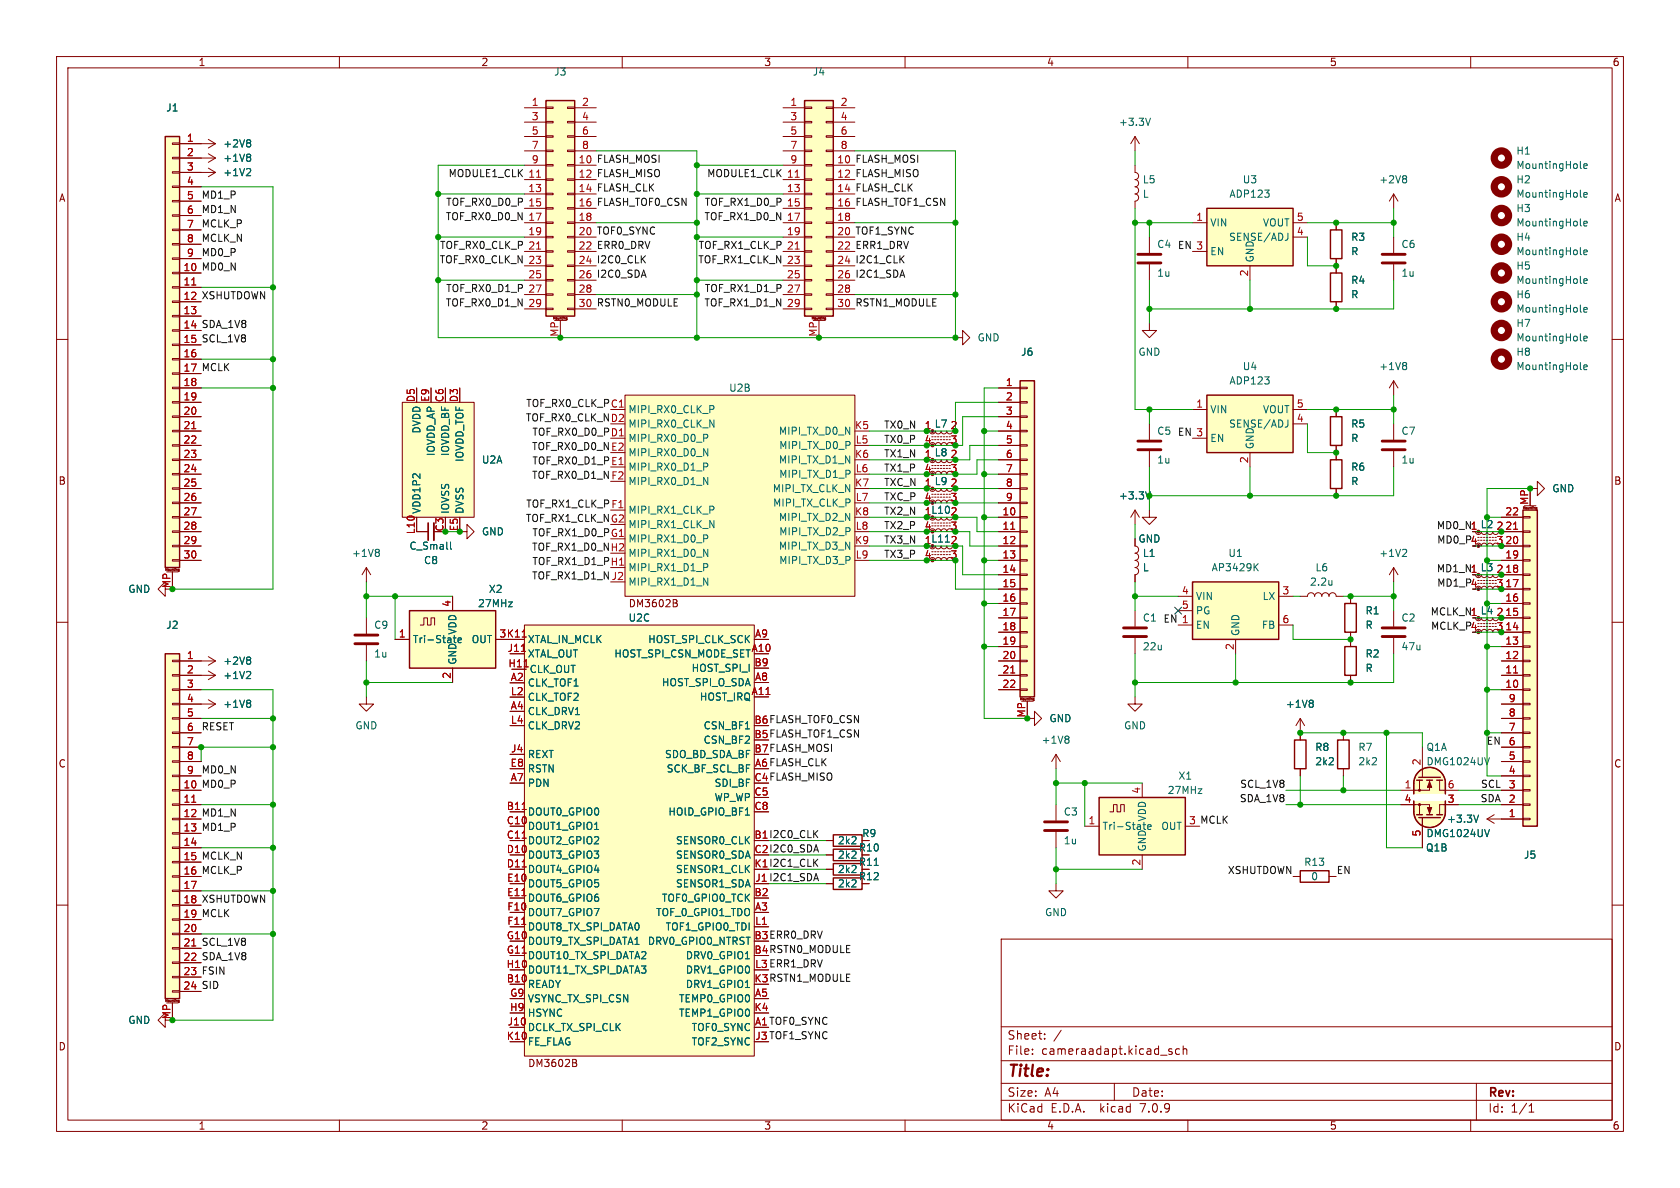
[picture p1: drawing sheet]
<svg xmlns="http://www.w3.org/2000/svg" width="297mm" height="210mm" viewBox="0 0 297 210" stroke-linecap="round" stroke-linejoin="round" font-family="sans-serif">
<defs><g id="words">
<text font-size="2.8" fill="#840000" x="178" y="190.9">Title:</text>
<g font-size="2.1" fill="#840000">
<text x="178" y="184">Sheet:</text>
<text x="178" y="186.7">File:</text>
<text x="184.1" y="186.7">cameraadapt.kicad_sch</text>
<text x="178" y="196.9">KiCad</text>
<text x="178" y="194.1">Size:</text>
<text x="184.7" y="194.1">A4</text>
<text x="185.7" y="196.9">E.D.A.</text>
<text x="194.6" y="196.9">kicad</text>
<text x="200" y="194.1">Date:</text>
<text x="201.8" y="196.9">7.0.9</text>
<text x="263" y="194.3">Rev:</text>
<text x="263" y="196.9">Id:</text>
<text x="267.1" y="196.9">1/1</text>
</g>
<g font-size="1.8" fill="#840000">
<text x="35" y="11.9">1</text>
<text x="85" y="11.9">2</text>
<text x="135" y="11.9">3</text>
<text x="185" y="11.9">4</text>
<text x="235" y="11.9">5</text>
<text x="285" y="11.9">6</text>
<text x="10.3" y="35.9">A</text>
<text x="285.3" y="35.9">A</text>
<text x="10.3" y="85.9">B</text>
<text x="285.3" y="85.9">B</text>
<text x="78.5" y="94.1" transform="rotate(-90 78.5 94.1)">C3</text>
<text x="111" y="107.6">DM3602B</text>
<text x="10.3" y="135.9">C</text>
<text x="285.3" y="135.9">C</text>
<text x="133.3" y="148.3">B1 I2C0_CLK</text>
<text x="152.3" y="148.2">R9</text>
<text x="133.3" y="153.4">K1 I2C1_CLK</text>
<text x="133.4" y="156">J1 I2C1_SDA</text>
<text x="151.7" y="153.3">R11</text>
<text x="151.7" y="155.8">R12</text>
<text x="151.7" y="150.7">R10</text>
<text x="10.3" y="185.9">D</text>
<text x="133.4" y="181.4">A1 TOF0_SYNC</text>
<text x="133.4" y="183.9">J3 TOF1_SYNC</text>
<text x="285.3" y="185.9">D</text>
<text x="93.3" y="188.8">DM3602B</text>
<text x="35" y="199.9">1</text>
<text x="85" y="199.9">2</text>
<text x="135" y="199.9">3</text>
<text x="185" y="199.9">4</text>
<text x="235" y="199.9">5</text>
<text x="285" y="199.9">6</text>
</g>
<g font-size="1.8" fill="#006464">
<text x="97.9" y="13.6">J3</text>
<text x="143.6" y="13.6">J4</text>
<text x="29.3" y="19.9">J1</text>
<text x="197.7" y="22.5">+3.3V</text>
<text x="39.4" y="26.3">+2V8</text>
<text x="39.4" y="28.8">+1V8</text>
<text x="268" y="27.5">H1</text>
<text x="39.4" y="31.3">+1V2</text>
<text x="201.9" y="35.2">L</text>
<text x="201.9" y="32.6">L5</text>
<text x="217.2" y="35.2">ADP123</text>
<text x="219.6" y="32.6">U3</text>
<text x="243.7" y="32.6">+2V8</text>
<text x="268" y="30.1">MountingHole</text>
<text x="268" y="32.6">H2</text>
<text x="268" y="35.2">MountingHole</text>
<text x="213.9" y="40.2">VIN</text>
<text x="223.2" y="40.2">VOUT</text>
<text x="268" y="37.7">H3</text>
<text x="268" y="40.2">MountingHole</text>
<text x="204.5" y="44">C4</text>
<text x="213.9" y="45.3">EN</text>
<text x="217.2" y="42.8">SENSE/ADJ</text>
<text x="221.8" y="46.5" transform="rotate(-90 221.8 46.5)">GND</text>
<text x="238.8" y="42.8">R3</text>
<text x="238.8" y="45.3">R</text>
<text x="247.7" y="44">C6</text>
<text x="268" y="47.9">H5</text>
<text x="268" y="42.8">H4</text>
<text x="268" y="45.3">MountingHole</text>
<text x="204.5" y="49.1">1u</text>
<text x="238.8" y="50.4">R4</text>
<text x="238.8" y="52.9">R</text>
<text x="247.7" y="49.1">1u</text>
<text x="268" y="52.9">H6</text>
<text x="268" y="50.4">MountingHole</text>
<text x="268" y="55.5">MountingHole</text>
<text x="268" y="58">H7</text>
<text x="172.7" y="60.6">GND</text>
<text x="180.4" y="63.1">J6</text>
<text x="201.2" y="63.1">GND</text>
<text x="219.6" y="65.6">U4</text>
<text x="243.7" y="65.6">+1V8</text>
<text x="268" y="63.1">H8</text>
<text x="268" y="65.6">MountingHole</text>
<text x="268" y="60.6">MountingHole</text>
<text x="128.8" y="69.4">U2B</text>
<text x="217.2" y="68.2">ADP123</text>
<text x="74.5" y="76.7" transform="rotate(-90 74.5 76.7)">DVDD</text>
<text x="111" y="73.3">MIPI_RX0_CLK_P</text>
<text x="111" y="75.8">MIPI_RX0_CLK_N</text>
<text x="137.6" y="77.1">MIPI_TX_D0_N</text>
<text x="204.5" y="77.1">C5</text>
<text x="213.9" y="73.3">VIN</text>
<text x="217.2" y="75.8">SENSE/ADJ</text>
<text x="223.2" y="73.3">VOUT</text>
<text x="238.8" y="75.8">R5</text>
<text x="247.7" y="77.1">C7</text>
<text x="77.1" y="80.7" transform="rotate(-90 77.1 80.7)">IOVDD_AP</text>
<text x="79.6" y="80.7" transform="rotate(-90 79.6 80.7)">IOVDD_BF</text>
<text x="82.1" y="81.7" transform="rotate(-90 82.1 81.7)">IOVDD_TOF</text>
<text x="85.1" y="82.1">U2A</text>
<text x="111" y="78.3">MIPI_RX0_D0_P</text>
<text x="111" y="83.4">MIPI_RX0_D1_P</text>
<text x="111" y="80.9">MIPI_RX0_D0_N</text>
<text x="137.6" y="82.1">MIPI_TX_D1_N</text>
<text x="137.7" y="79.6">MIPI_TX_D0_P</text>
<text x="204.5" y="82.1">1u</text>
<text x="213.9" y="78.3">EN</text>
<text x="221.8" y="79.5" transform="rotate(-90 221.8 79.5)">GND</text>
<text x="238.8" y="83.4">R6</text>
<text x="238.8" y="78.3">R</text>
<text x="247.7" y="82.1">1u</text>
<text x="111" y="86">MIPI_RX0_D1_N</text>
<text x="136.5" y="87.2">MIPI_TX_CLK_N</text>
<text x="136.6" y="89.8">MIPI_TX_CLK_P</text>
<text x="137.7" y="84.7">MIPI_TX_D1_P</text>
<text x="197.7" y="88.5">+3.3V</text>
<text x="238.8" y="86">R</text>
<text x="274.3" y="87.2">GND</text>
<text x="74.5" y="90.9" transform="rotate(-90 74.5 90.9)">VDD1P2</text>
<text x="79.6" y="90.9" transform="rotate(-90 79.6 90.9)">IOVSS</text>
<text x="82.1" y="90.9" transform="rotate(-90 82.1 90.9)">DVSS</text>
<text x="85.1" y="94.8">GND</text>
<text x="111" y="91">MIPI_RX1_CLK_P</text>
<text x="111" y="93.6">MIPI_RX1_CLK_N</text>
<text x="137.6" y="92.3">MIPI_TX_D2_N</text>
<text x="137.7" y="94.8">MIPI_TX_D2_P</text>
<text x="62.1" y="98.7">+1V8</text>
<text x="72.3" y="97.4">C_Small</text>
<text x="74.9" y="99.9">C8</text>
<text x="111" y="96.1">MIPI_RX1_D0_P</text>
<text x="111" y="101.2">MIPI_RX1_D1_P</text>
<text x="111" y="98.7">MIPI_RX1_D0_N</text>
<text x="137.6" y="97.4">MIPI_TX_D3_N</text>
<text x="137.7" y="99.9">MIPI_TX_D3_P</text>
<text x="201.2" y="96.1">GND</text>
<text x="201.9" y="101.2">L</text>
<text x="201.9" y="98.7">L1</text>
<text x="214.1" y="101.2">AP3429K</text>
<text x="217.1" y="98.7">U1</text>
<text x="232.5" y="101.2">L6</text>
<text x="243.7" y="98.7">+1V2</text>
<text x="22.6" y="105">GND</text>
<text x="84.4" y="107.5">27MHz</text>
<text x="86.3" y="105">X2</text>
<text x="111" y="103.7">MIPI_RX1_D1_N</text>
<text x="211.3" y="106.3">VIN</text>
<text x="223.1" y="106.3">LX</text>
<text x="231.5" y="103.7">2.2u</text>
<text x="29.3" y="111.4">J2</text>
<text x="66" y="111.4">C9</text>
<text x="72.9" y="113.9">Tri-State</text>
<text x="80.9" y="112.3" transform="rotate(-90 80.9 112.3)">VDD</text>
<text x="83.3" y="113.9">OUT</text>
<text x="93.2" y="113.9">XTAL_IN_MCLK</text>
<text x="111" y="110.1">U2C</text>
<text x="114.5" y="113.9">HOST_SPI_CLK_SCK</text>
<text x="201.9" y="110.1">C1</text>
<text x="211.3" y="111.4">EN</text>
<text x="211.3" y="108.8">PG</text>
<text x="219.3" y="112.5" transform="rotate(-90 219.3 112.5)">GND</text>
<text x="223" y="111.4">FB</text>
<text x="241.3" y="108.8">R1</text>
<text x="241.3" y="111.4">R</text>
<text x="247.7" y="110.1">C2</text>
<text x="39.4" y="117.7">+2V8</text>
<text x="66" y="116.4">1u</text>
<text x="80.9" y="117.6" transform="rotate(-90 80.9 117.6)">GND</text>
<text x="93.2" y="116.4">XTAL_OUT</text>
<text x="93.5" y="119.2">CLK_OUT</text>
<text x="108.5" y="116.4">HOST_SPI_CSN_MODE_SET</text>
<text x="122.2" y="119">HOST_SPI_I</text>
<text x="201.9" y="115.2">22u</text>
<text x="241.3" y="116.4">R2</text>
<text x="241.3" y="119">R</text>
<text x="247.7" y="115.2">47u</text>
<text x="39.4" y="120.2">+1V2</text>
<text x="39.4" y="125.3">+1V8</text>
<text x="93.2" y="121.6">CLK_TOF1</text>
<text x="93.2" y="124.1">CLK_TOF2</text>
<text x="116.9" y="121.5">HOST_SPI_O_SDA</text>
<text x="123.6" y="124.1">HOST_IRQ</text>
<text x="227.2" y="125.3">+1V8</text>
<text x="62.7" y="129.1">GND</text>
<text x="93.2" y="126.6">CLK_DRV1</text>
<text x="93.2" y="129.1">CLK_DRV2</text>
<text x="124.3" y="131.7">CSN_BF2</text>
<text x="124.3" y="129.1">CSN_BF1</text>
<text x="184" y="131.7">+1V8</text>
<text x="185.4" y="127.9">GND</text>
<text x="198.6" y="129.1">GND</text>
<text x="93.2" y="136.8">RSTN</text>
<text x="93.2" y="134.2">REXT</text>
<text x="117.5" y="134.2">SDO_BD_SDA_BF</text>
<text x="117.8" y="136.8">SCK_BF_SCL_BF</text>
<text x="232.4" y="132.9">R8</text>
<text x="232.4" y="135.5">2k2</text>
<text x="240" y="132.9">R7</text>
<text x="240" y="135.5">2k2</text>
<text x="252.1" y="132.9">Q1A</text>
<text x="252.1" y="135.5">DMG1024UV</text>
<text x="93.2" y="139.3">PDN</text>
<text x="126.2" y="139.3">SDI_BF</text>
<text x="126.2" y="141.8">WP_WP</text>
<text x="206.3" y="140.6">27MHz</text>
<text x="208.2" y="138">X1</text>
<text x="93.2" y="144.4">DOUT0_GPIO0</text>
<text x="93.2" y="146.9">DOUT1_GPIO1</text>
<text x="93.2" y="149.5">DOUT2_GPIO2</text>
<text x="118.1" y="144.4">HOlD_GPIO_BF1</text>
<text x="119.4" y="149.5">SENSOR0_CLK</text>
<text x="148" y="149.5">2k2</text>
<text x="188" y="144.4">C3</text>
<text x="188" y="149.5">1u</text>
<text x="194.8" y="146.9">Tri-State</text>
<text x="202.8" y="145.3" transform="rotate(-90 202.8 145.3)">VDD</text>
<text x="205.2" y="146.9">OUT</text>
<text x="252.1" y="148.2">DMG1024UV</text>
<text x="255.7" y="145.6">+3.3V</text>
<text x="93.2" y="152">DOUT3_GPIO3</text>
<text x="93.2" y="154.5">DOUT4_GPIO4</text>
<text x="119.4" y="152">SENSOR0_SDA</text>
<text x="119.4" y="154.5">SENSOR1_CLK</text>
<text x="148" y="154.5">2k2</text>
<text x="148" y="152">2k2</text>
<text x="202.8" y="150.6" transform="rotate(-90 202.8 150.6)">GND</text>
<text x="230.5" y="153.3">R13</text>
<text x="231.7" y="155.8">0</text>
<text x="252" y="150.7">Q1B</text>
<text x="269.3" y="152">J5</text>
<text x="93.2" y="157.1">DOUT5_GPIO5</text>
<text x="93.2" y="159.6">DOUT6_GPIO6</text>
<text x="116.9" y="159.6">TOF0_GPIO0_TCK</text>
<text x="119.4" y="157.1">SENSOR1_SDA</text>
<text x="148" y="157.1">2k2</text>
<text x="93.2" y="162.2">DOUT7_GPIO7</text>
<text x="93.2" y="164.7">DOUT8_TX_SPI_DATA0</text>
<text x="93.2" y="167.2">DOUT9_TX_SPI_DATA1</text>
<text x="114.4" y="167.2">DRV0_GPIO0_NTRST</text>
<text x="115.9" y="162.2">TOF_0_GPIO1_TDO</text>
<text x="117.6" y="164.7">TOF1_GPIO0_TDI</text>
<text x="184.7" y="162.2">GND</text>
<text x="93.2" y="169.8">DOUT10_TX_SPI_DATA2</text>
<text x="93.2" y="172.3">DOUT11_TX_SPI_DATA3</text>
<text x="121.1" y="169.8">DRV0_GPIO1</text>
<text x="121.1" y="172.3">DRV1_GPIO0</text>
<text x="93.2" y="174.9">READY</text>
<text x="93.2" y="177.4">VSYNC_TX_SPI_CSN</text>
<text x="93.2" y="179.9">HSYNC</text>
<text x="119.9" y="177.4">TEMP0_GPIO0</text>
<text x="119.9" y="179.9">TEMP1_GPIO0</text>
<text x="121.1" y="174.9">DRV1_GPIO1</text>
<text x="22.6" y="181.2">GND</text>
<text x="93.2" y="182.5">DCLK_TX_SPI_CLK</text>
<text x="93.2" y="185">FE_FLAG</text>
<text x="122.2" y="182.5">TOF0_SYNC</text>
<text x="122.2" y="185">TOF2_SYNC</text>
</g>
<g font-size="1.8" fill="#a90000">
<text x="93.9" y="18.8">1</text>
<text x="93.9" y="21.3">3</text>
<text x="93.9" y="23.9">5</text>
<text x="102.8" y="18.8">2</text>
<text x="102.8" y="21.3">4</text>
<text x="102.8" y="23.9">6</text>
<text x="139.6" y="18.8">1</text>
<text x="139.6" y="21.3">3</text>
<text x="139.6" y="23.9">5</text>
<text x="148.5" y="18.8">2</text>
<text x="148.5" y="21.3">4</text>
<text x="148.5" y="23.9">6</text>
<text x="32.9" y="25.1">1</text>
<text x="32.9" y="27.7">2</text>
<text x="93.9" y="26.4">7</text>
<text x="93.9" y="29">9</text>
<text x="102.2" y="29">10</text>
<text x="102.8" y="26.4">8</text>
<text x="139.6" y="26.4">7</text>
<text x="139.6" y="29">9</text>
<text x="147.9" y="29">10</text>
<text x="148.5" y="26.4">8</text>
<text x="32.9" y="30.2">3</text>
<text x="32.9" y="32.8">4</text>
<text x="32.9" y="35.3">5</text>
<text x="93.3" y="34">13</text>
<text x="102.2" y="31.5">12</text>
<text x="102.2" y="34">14</text>
<text x="139" y="34">13</text>
<text x="147.9" y="31.5">12</text>
<text x="147.9" y="34">14</text>
<text x="32.9" y="37.8">6</text>
<text x="32.9" y="40.4">7</text>
<text x="93.3" y="41.7">19</text>
<text x="102.2" y="36.6">16</text>
<text x="102.2" y="39.1">18</text>
<text x="102.2" y="41.7">20</text>
<text x="139" y="41.7">19</text>
<text x="147.9" y="36.6">16</text>
<text x="147.9" y="39.1">18</text>
<text x="147.9" y="41.7">20</text>
<text x="211.4" y="39.1">1</text>
<text x="229.2" y="41.7">4</text>
<text x="229.2" y="39.1">5</text>
<text x="32.9" y="42.9">8</text>
<text x="32.9" y="45.5">9</text>
<text x="102.2" y="44.2">22</text>
<text x="102.2" y="46.7">24</text>
<text x="147.9" y="44.2">22</text>
<text x="147.9" y="46.7">24</text>
<text x="32.3" y="48">10</text>
<text x="32.3" y="50.5">11</text>
<text x="32.3" y="53.1">12</text>
<text x="93.3" y="49.3">25</text>
<text x="102.2" y="49.3">26</text>
<text x="102.2" y="51.8">28</text>
<text x="139" y="49.3">25</text>
<text x="147.9" y="49.3">26</text>
<text x="147.9" y="51.8">28</text>
<text x="220.7" y="49" transform="rotate(-90 220.7 49)">2</text>
<text x="32.3" y="55.6">13</text>
<text x="32.3" y="58.2">14</text>
<text x="98.8" y="59.6" transform="rotate(-90 98.8 59.6)">MP</text>
<text x="102.2" y="54.4">30</text>
<text x="144.5" y="59.6" transform="rotate(-90 144.5 59.6)">MP</text>
<text x="147.9" y="54.4">30</text>
<text x="32.3" y="60.7">15</text>
<text x="32.3" y="63.2">16</text>
<text x="32.3" y="65.8">17</text>
<text x="32.3" y="68.3">18</text>
<text x="32.3" y="70.9">19</text>
<text x="73.4" y="71.2" transform="rotate(-90 73.4 71.2)">D5</text>
<text x="75.9" y="71.1" transform="rotate(-90 75.9 71.1)">E9</text>
<text x="78.5" y="71.2" transform="rotate(-90 78.5 71.2)">C6</text>
<text x="81" y="71.2" transform="rotate(-90 81 71.2)">D3</text>
<text x="177.7" y="68.3">1</text>
<text x="177.7" y="70.9">2</text>
<text x="32.3" y="73.4">20</text>
<text x="32.3" y="75.9">21</text>
<text x="151.1" y="75.9">K5</text>
<text x="163.4" y="75.9">1 L7</text>
<text x="167.9" y="75.9">2</text>
<text x="177.7" y="73.4">3</text>
<text x="177.7" y="75.9">4</text>
<text x="211.4" y="72.1">1</text>
<text x="229.2" y="74.7">4</text>
<text x="229.2" y="72.1">5</text>
<text x="32.3" y="78.5">22</text>
<text x="32.3" y="81">23</text>
<text x="32.3" y="83.6">24</text>
<text x="151.1" y="81">K6</text>
<text x="151.2" y="78.5">L5</text>
<text x="151.2" y="83.6">L6</text>
<text x="163.4" y="81">1 L8</text>
<text x="163.4" y="83.6">4</text>
<text x="163.4" y="78.5">4</text>
<text x="167.9" y="81">2</text>
<text x="167.9" y="83.6">3</text>
<text x="167.9" y="78.5">3</text>
<text x="177.7" y="78.5">5</text>
<text x="177.7" y="81">6</text>
<text x="177.7" y="83.6">7</text>
<text x="220.7" y="82" transform="rotate(-90 220.7 82)">2</text>
<text x="32.3" y="86.1">25</text>
<text x="32.3" y="88.6">26</text>
<text x="151.1" y="86.1">K7</text>
<text x="151.2" y="88.6">L7</text>
<text x="163.4" y="86.1">1 L9</text>
<text x="163.4" y="88.6">4</text>
<text x="167.9" y="86.1">2</text>
<text x="167.9" y="88.6">3</text>
<text x="177.7" y="86.1">8</text>
<text x="177.7" y="88.6">9</text>
<text x="270.3" y="89.3" transform="rotate(-90 270.3 89.3)">MP</text>
<text x="32.3" y="91.2">27</text>
<text x="32.3" y="93.7">28</text>
<text x="73.4" y="94.5" transform="rotate(-90 73.4 94.5)">L10</text>
<text x="81" y="94" transform="rotate(-90 81 94)">E5</text>
<text x="151.1" y="91.2">K8</text>
<text x="151.2" y="93.7">L8</text>
<text x="163.4" y="91.2">1L10</text>
<text x="163.4" y="93.7">4</text>
<text x="167.9" y="91.2">2</text>
<text x="167.9" y="93.7">3</text>
<text x="177.1" y="91.2">10</text>
<text x="177.1" y="93.7">11</text>
<text x="259.9" y="93.7">1 L2</text>
<text x="264.5" y="93.7">2</text>
<text x="266" y="93.7">21</text>
<text x="266" y="91.2">22</text>
<text x="32.3" y="96.3">29</text>
<text x="32.3" y="98.8">30</text>
<text x="151.1" y="96.3">K9</text>
<text x="151.2" y="98.8">L9</text>
<text x="163.4" y="96.3">1L11</text>
<text x="163.4" y="98.8">4</text>
<text x="167.9" y="96.3">2</text>
<text x="167.9" y="98.8">3</text>
<text x="177.1" y="96.3">12</text>
<text x="177.1" y="98.8">13</text>
<text x="177.1" y="101.3">14</text>
<text x="259.9" y="101.3">1 L3</text>
<text x="259.9" y="96.3">4</text>
<text x="264.5" y="101.3">2</text>
<text x="264.5" y="96.3">3</text>
<text x="266" y="101.3">18</text>
<text x="266" y="98.8">19</text>
<text x="266" y="96.3">20</text>
<text x="30.2" y="104.1" transform="rotate(-90 30.2 104.1)">MP</text>
<text x="79.8" y="107.4" transform="rotate(-90 79.8 107.4)">4</text>
<text x="177.1" y="103.9">15</text>
<text x="177.1" y="106.4">16</text>
<text x="208.8" y="105.2">4</text>
<text x="208.8" y="107.7">5</text>
<text x="226.6" y="105.2">3</text>
<text x="259.9" y="103.9">4</text>
<text x="264.5" y="103.9">3</text>
<text x="266" y="106.4">16</text>
<text x="266" y="103.9">17</text>
<text x="70.4" y="112.8">1</text>
<text x="88.2" y="112.8">3 K11</text>
<text x="133.4" y="112.8">A9</text>
<text x="177.1" y="109">17</text>
<text x="177.1" y="111.5">18</text>
<text x="226.6" y="110.2">6</text>
<text x="259.9" y="109">1 L4</text>
<text x="259.9" y="111.5">4</text>
<text x="264.5" y="109">2</text>
<text x="264.5" y="111.5">3</text>
<text x="266" y="111.5">14</text>
<text x="266" y="109">15</text>
<text x="32.9" y="116.6">1</text>
<text x="32.9" y="119.1">2</text>
<text x="89.6" y="115.3">J11</text>
<text x="89.8" y="118">H11</text>
<text x="132.8" y="115.3">A10</text>
<text x="133.3" y="117.9">B9</text>
<text x="177.1" y="114">19</text>
<text x="177.1" y="116.6">20</text>
<text x="177.1" y="119.1">21</text>
<text x="218.2" y="115" transform="rotate(-90 218.2 115)">2</text>
<text x="266" y="119.1">11</text>
<text x="266" y="116.6">12</text>
<text x="266" y="114">13</text>
<text x="32.9" y="121.7">3</text>
<text x="32.9" y="124.2">4</text>
<text x="79.8" y="120.1" transform="rotate(-90 79.8 120.1)">2</text>
<text x="90.2" y="120.5">A2</text>
<text x="90.2" y="125.5">A4</text>
<text x="90.2" y="123">L2</text>
<text x="132.8" y="122.9">A11</text>
<text x="133.4" y="120.4">A8</text>
<text x="177.1" y="121.7">22</text>
<text x="266" y="121.7">10</text>
<text x="266.6" y="124.2">9</text>
<text x="32.9" y="126.7">5</text>
<text x="32.9" y="129.3">6</text>
<text x="32.9" y="131.8">7</text>
<text x="90.2" y="128">L4</text>
<text x="133.3" y="130.6">B5</text>
<text x="133.3" y="128">B6</text>
<text x="181.4" y="126.9" transform="rotate(-90 181.4 126.9)">MP</text>
<text x="266.6" y="131.8">6</text>
<text x="266.6" y="129.3">7</text>
<text x="266.6" y="126.7">8</text>
<text x="32.9" y="134.4">8</text>
<text x="32.9" y="136.9">9</text>
<text x="90.2" y="135.6">E8</text>
<text x="90.2" y="133.1">J4</text>
<text x="133.3" y="133.1">B7</text>
<text x="133.4" y="135.6">A6</text>
<text x="251.2" y="135.4" transform="rotate(-90 251.2 135.4)">2</text>
<text x="266.6" y="136.9">4</text>
<text x="266.6" y="134.4">5</text>
<text x="32.3" y="139.4">10</text>
<text x="32.3" y="142">11</text>
<text x="89.5" y="143.3">B11</text>
<text x="90.2" y="138.2">A7</text>
<text x="133.3" y="140.7">C5</text>
<text x="133.3" y="143.3">C8</text>
<text x="133.3" y="138.2">C4</text>
<text x="201.7" y="140.4" transform="rotate(-90 201.7 140.4)">4</text>
<text x="248.2" y="139.4">1</text>
<text x="248.2" y="142">4</text>
<text x="255.8" y="139.4">6</text>
<text x="255.8" y="142">3</text>
<text x="266.6" y="142">2</text>
<text x="266.6" y="139.4">3</text>
<text x="32.3" y="144.5">12</text>
<text x="32.3" y="147.1">13</text>
<text x="32.3" y="149.6">14</text>
<text x="89.5" y="145.8">C10</text>
<text x="89.5" y="148.3">C11</text>
<text x="133.3" y="148.3">B1</text>
<text x="192.3" y="145.8">1</text>
<text x="251.2" y="148" transform="rotate(-90 251.2 148)">5</text>
<text x="266.6" y="144.5">1</text>
<text x="32.3" y="152.1">15</text>
<text x="32.3" y="154.7">16</text>
<text x="89.5" y="150.9">D10</text>
<text x="89.5" y="153.4">D11</text>
<text x="89.6" y="156">E10</text>
<text x="133.3" y="150.9">C2</text>
<text x="133.3" y="153.4">K1</text>
<text x="133.4" y="156">J1</text>
<text x="201.7" y="153.1" transform="rotate(-90 201.7 153.1)">2</text>
<text x="32.3" y="157.2">17</text>
<text x="32.3" y="159.8">18</text>
<text x="89.6" y="158.5">E11</text>
<text x="89.6" y="161">F10</text>
<text x="133.3" y="158.5">B2</text>
<text x="133.4" y="161">A3</text>
<text x="32.3" y="162.3">19</text>
<text x="32.3" y="164.8">20</text>
<text x="32.3" y="167.4">21</text>
<text x="89.5" y="166.1">G10</text>
<text x="89.6" y="163.6">F11</text>
<text x="133.3" y="166.1">B3</text>
<text x="133.4" y="163.6">L1</text>
<text x="32.3" y="169.9">22</text>
<text x="32.3" y="172.5">23</text>
<text x="89.5" y="171.2">H10</text>
<text x="89.5" y="173.7">B10</text>
<text x="89.5" y="168.7">G11</text>
<text x="133.3" y="168.7">B4</text>
<text x="133.3" y="173.7">K3</text>
<text x="133.4" y="171.2">L3</text>
<text x="32.3" y="175">24</text>
<text x="90.1" y="178.8">H9</text>
<text x="90.1" y="176.3">G9</text>
<text x="133.3" y="178.8">K4</text>
<text x="133.4" y="176.3">A5</text>
<text x="30.2" y="180.3" transform="rotate(-90 30.2 180.3)">MP</text>
<text x="89.5" y="183.9">K10</text>
<text x="89.6" y="181.4">J10</text>
<text x="133.4" y="181.4">A1</text>
<text x="133.4" y="183.9">J3</text>
</g>
<g font-size="1.8" fill="#0f0f0f">
<text x="105.4" y="28.9">FLASH_MOSI</text>
<text x="151.1" y="28.9">FLASH_MOSI</text>
<text x="35.6" y="35.2">MD1_P</text>
<text x="79.2" y="31.4">MODULE1_CLK 11</text>
<text x="105.4" y="31.4">FLASH_MISO</text>
<text x="105.4" y="33.9">FLASH_CLK</text>
<text x="124.9" y="31.4">MODULE1_CLK 11</text>
<text x="151.1" y="33.9">FLASH_CLK</text>
<text x="151.1" y="31.4">FLASH_MISO</text>
<text x="35.6" y="40.3">MCLK_P</text>
<text x="35.6" y="37.8">MD1_N</text>
<text x="78.7" y="39">TOF_RX0_D0_N 17</text>
<text x="78.8" y="36.5">TOF_RX0_D0_P 15</text>
<text x="105.4" y="36.5">FLASH_TOF0_CSN</text>
<text x="105.4" y="41.6">TOF0_SYNC</text>
<text x="124.4" y="39">TOF_RX1_D0_N 17</text>
<text x="124.5" y="36.5">TOF_RX1_D0_P 15</text>
<text x="151.1" y="41.6">TOF1_SYNC</text>
<text x="151.1" y="36.5">FLASH_TOF1_CSN</text>
<text x="35.6" y="45.4">MD0_P</text>
<text x="35.6" y="42.8">MCLK_N</text>
<text x="35.6" y="47.9">MD0_N</text>
<text x="77.6" y="46.6">TOF_RX0_CLK_N 23</text>
<text x="77.7" y="44.1">TOF_RX0_CLK_P 21</text>
<text x="105.4" y="46.6">I2C0_CLK</text>
<text x="105.4" y="44.1">ERR0_DRV</text>
<text x="123.3" y="46.6">TOF_RX1_CLK_N 23</text>
<text x="123.4" y="44.1">TOF_RX1_CLK_P 21</text>
<text x="151.1" y="44.1">ERR1_DRV</text>
<text x="151.1" y="46.6">I2C1_CLK</text>
<text x="208.1" y="44.1">EN 3</text>
<text x="35.6" y="53">XSHUTDOWN</text>
<text x="78.8" y="51.7">TOF_RX0_D1_P 27</text>
<text x="105.4" y="49.2">I2C0_SDA</text>
<text x="124.5" y="51.7">TOF_RX1_D1_P 27</text>
<text x="151.1" y="49.2">I2C1_SDA</text>
<text x="35.6" y="58.1">SDA_1V8</text>
<text x="78.7" y="54.3">TOF_RX0_D1_N 29</text>
<text x="105.4" y="54.3">RSTN0_MODULE</text>
<text x="124.4" y="54.3">TOF_RX1_D1_N 29</text>
<text x="151.1" y="54.3">RSTN1_MODULE</text>
<text x="35.6" y="60.6">SCL_1V8</text>
<text x="35.6" y="65.7">MCLK</text>
<text x="92.9" y="74.6">TOF_RX0_CLK_N D2</text>
<text x="92.9" y="72">TOF_RX0_CLK_P C1</text>
<text x="94" y="77.1">TOF_RX0_D0_P D1</text>
<text x="156.2" y="75.9">TX0_N</text>
<text x="208.1" y="77.1">EN 3</text>
<text x="94" y="79.7">TOF_RX0_D0_N E2</text>
<text x="94" y="82.2">TOF_RX0_D1_P E1</text>
<text x="156.2" y="78.4">TX0_P</text>
<text x="156.2" y="83.5">TX1_P</text>
<text x="156.2" y="80.9">TX1_N</text>
<text x="92.9" y="89.8">TOF_RX1_CLK_P F1</text>
<text x="94" y="84.7">TOF_RX0_D1_N F2</text>
<text x="156.2" y="86">TXC_N</text>
<text x="156.2" y="88.6">TXC_P</text>
<text x="92.9" y="92.4">TOF_RX1_CLK_N G2</text>
<text x="94" y="94.9">TOF_RX1_D0_P G1</text>
<text x="156.2" y="93.6">TX2_P</text>
<text x="156.2" y="91.1">TX2_N</text>
<text x="253.9" y="93.6">MD0_N1 L2</text>
<text x="94" y="97.4">TOF_RX1_D0_N H2</text>
<text x="94" y="100">TOF_RX1_D1_P H1</text>
<text x="156.2" y="98.7">TX3_P</text>
<text x="156.2" y="96.2">TX3_N</text>
<text x="253.9" y="101.3">MD1_N1 L3</text>
<text x="254" y="96.2">MD0_P4</text>
<text x="94" y="102.5">TOF_RX1_D1_N J2</text>
<text x="254" y="103.8">MD1_P4</text>
<text x="205.6" y="110.1">EN 1</text>
<text x="252.8" y="108.9">MCLK_N1 L4</text>
<text x="252.9" y="111.4">MCLK_P4</text>
<text x="35.6" y="129.2">RESET</text>
<text x="133.3" y="130.6">B5 FLASH_TOF1_CSN</text>
<text x="133.3" y="128">B6 FLASH_TOF0_CSN</text>
<text x="262.7" y="131.7">EN</text>
<text x="35.6" y="136.8">MD0_N</text>
<text x="133.3" y="133.1">B7 FLASH_MOSI</text>
<text x="133.4" y="135.6">A6 FLASH_CLK</text>
<text x="35.6" y="139.4">MD0_P</text>
<text x="133.3" y="138.2">C4 FLASH_MISO</text>
<text x="219.1" y="141.9">SDA_1V8</text>
<text x="219.1" y="139.4">SCL_1V8</text>
<text x="261.7" y="141.9">SDA</text>
<text x="261.7" y="139.4">SCL</text>
<text x="35.6" y="144.4">MD1_N</text>
<text x="35.6" y="147">MD1_P</text>
<text x="210.1" y="145.8">3 MCLK</text>
<text x="35.6" y="152.1">MCLK_N</text>
<text x="35.6" y="154.6">MCLK_P</text>
<text x="133.3" y="150.9">C2 I2C0_SDA</text>
<text x="217" y="154.6">XSHUTDOWN</text>
<text x="236.2" y="154.6">EN</text>
<text x="35.6" y="159.7">XSHUTDOWN</text>
<text x="35.6" y="167.3">SCL_1V8</text>
<text x="35.6" y="162.2">MCLK</text>
<text x="133.3" y="166.1">B3 ERR0_DRV</text>
<text x="35.6" y="169.8">SDA_1V8</text>
<text x="35.6" y="172.4">FSIN</text>
<text x="133.3" y="168.7">B4 RSTN0_MODULE</text>
<text x="133.3" y="173.7">K3 RSTN1_MODULE</text>
<text x="133.4" y="171.2">L3 ERR1_DRV</text>
<text x="35.6" y="174.9">SID</text>
</g>
<g font-size=".5" fill="#840000">
<text x="97.6" y="56.7">Mounting</text>
<text x="143.3" y="56.7">Mounting</text>
<text x="269" y="90.2">Mounting</text>
<text x="29" y="101.1">Mounting</text>
<text x="180.1" y="124">Mounting</text>
<text x="29" y="177.3">Mounting</text>
</g>
</g></defs>
<g fill="none" stroke="#840000" stroke-width=".18">
<path d="M10 10h277v190h-277zM12 12h273v186h-273zM60 10v2M110 10v2M138.4 19.1h3.8M142.2 18.9h1.3v.3h-1.3zM146 18.9h1.3v.3h-1.3zM147.3 19.1h3.8M160 10v2M210 10v2M260 10v2M30.5 38h1.2v.2h-1.2z"/>
<path d="M30.5 35.4h1.2v.3h-1.2zM30.5 32.9h1.2v.2h-1.2zM30.5 30.4h1.2v.2h-1.2zM30.5 27.8h1.2v.3h-1.2zM30.5 25.3h1.2v.2h-1.2zM31.7 25.4h6.4M31.7 27.9h6.4M31.7 30.5h6.4M31.7 33h3.9M31.7 35.6h3.9M31.7 38.1h3.9M36.8 29.7l1.3 .8"/>
<path d="M36.8 24.6l1.3 .8M36.8 27.2l1.3 .7M38.1 30.5l-1.3 .7M38.1 25.4l-1.3 .8M38.1 27.9l-1.3 .8M138.4 29.2h3.8M138.4 31.8h3.8M138.4 34.3h3.8M138.4 36.8h3.8M138.4 39.4h3.8M138.4 21.6h3.8M138.4 24.1h3.8"/>
<path d="M138.4 26.7h3.8M142.2 39.2h1.3v.3h-1.3zM142.2 36.7h1.3v.3h-1.3zM142.2 34.2h1.3v.2h-1.3zM142.2 31.6h1.3v.3h-1.3zM142.2 29.1h1.3v.2h-1.3zM142.2 26.5h1.3v.3h-1.3zM142.2 24h1.3v.3h-1.3zM142.2 21.5h1.3v.2h-1.3zM146 39.2h1.3v.3h-1.3zM146 36.7h1.3v.3h-1.3zM146 34.2h1.3v.2h-1.3z"/>
<path d="M146 31.6h1.3v.3h-1.3zM146 29.1h1.3v.2h-1.3zM146 26.5h1.3v.3h-1.3zM146 24h1.3v.3h-1.3zM146 21.5h1.3v.2h-1.3zM147.3 29.2h3.8M147.3 31.8h3.8M147.3 34.3h3.8M147.3 36.8h3.8M147.3 39.4h3.8M147.3 21.6h3.8M147.3 24.1h3.8"/>
<path d="M147.3 26.7h3.8M200.7 29.2v1.3a.64 .64 0 0 1 .6 .6 .64 .64 0 0 1-.6 .7 .64 .64 0 0 1 .6 .6 .64 .64 0 0 1-.6 .6 .64 .64 0 0 1 .6 .7 .64 .64 0 0 1-.6 .6 .64 .64 0 0 1 .6 .6 .64 .64 0 0 1-.6 .7v1.2M200.7 24.1l-.8 1.3M200.7 24.1v2.6M200.7 24.1l.7 1.3M10 60h2M30.5 58.3h1.2v.2h-1.2zM30.5 55.8h1.2v.2h-1.2zM30.5 53.2h1.2v.3h-1.2zM30.5 50.7h1.2v.2h-1.2zM30.5 48.1h1.2v.3h-1.2zM30.5 45.6h1.2v.2h-1.2z"/>
<path d="M30.5 43.1h1.2v.2h-1.2zM30.5 40.5h1.2v.3h-1.2zM31.7 48.3h3.9M31.7 50.8h3.9M31.7 53.3h3.9M31.7 55.9h3.9M31.7 58.4h3.9M31.7 40.6h3.9M31.7 43.2h3.9M31.7 45.7h3.9M138.4 41.9h3.8M138.4 44.5h3.8"/>
<path d="M138.4 47h3.8M138.4 49.5h3.8M138.4 52.1h3.8M138.4 54.6h3.8M142.2 54.5h1.3v.2h-1.3zM142.2 51.9h1.3v.3h-1.3zM142.2 49.4h1.3v.3h-1.3zM142.2 46.9h1.3v.2h-1.3zM142.2 44.3h1.3v.3h-1.3zM142.2 41.8h1.3v.2h-1.3zM143.6 56.4v-.4l.1 .3 .1-.3v.4M143.8 56.6h2"/>
<path d="M144.8 56.6v3.1M145.1 56v.4M145.3 56.1h.1M145.8 56.4v-.2h.2v.3M145.8 56.5h.1M145.8 56.4h.1M145.8 56.4h.2M146 56.5h-.1M146 54.5h1.3v.2h-1.3zM146 51.9h1.3v.3h-1.3zM146 49.4h1.3v.3h-1.3zM146 46.9h1.3v.2h-1.3z"/>
<path d="M146 44.3h1.3v.3h-1.3zM146 41.8h1.3v.2h-1.3zM147.3 41.9h3.8M147.3 44.5h3.8M147.3 47h3.8M147.3 49.5h3.8M147.3 52.1h3.8M147.3 54.6h3.8M203.2 57.2v1.2h1.3l-1.3 1.3-1.3-1.3h1.3M203.2 41.9v2.8M203.2 46.7v2.8M285 60h2"/>
<path d="M30.5 78.6h1.2v.3h-1.2zM30.5 76.1h1.2v.2h-1.2zM30.5 73.5h1.2v.3h-1.2zM30.5 71h1.2v.2h-1.2zM30.5 68.5h1.2v.2h-1.2zM30.5 65.9h1.2v.3h-1.2zM30.5 63.4h1.2v.2h-1.2zM30.5 60.8h1.2v.3h-1.2zM31.7 61h3.9M31.7 63.5h3.9M31.7 66h3.9M31.7 68.6h3.9"/>
<path d="M31.7 71.1h3.9M31.7 73.7h3.9M31.7 76.2h3.9M31.7 78.7h3.9M164.3 76.2l.2 .3 .3 .2 .4-.1 .2-.4 .1 .3 .3 .2 .4-.1 .2-.4 .2 .4 .4 .1 .3-.2 .1-.3 .2 .4 .4 .1 .3-.2 .1-.3M164.3 78.7l.2-.3 .4-.2 .3 .2 .2 .3 .1-.3 .3-.2 .4 .2 .2 .3 .2-.4h.4l.3 .1 .1 .3 .1-.3 .5-.2 .3 .2 .1 .3M164.7 77.2h.3M164.7 77.7h.3M165.2 77.2h.3M165.2 77.7h.3M165.7 77.2h.3M165.7 77.7h.3"/>
<path d="M166.2 77.2h.3M166.2 77.7h.3M166.8 77.2h.2M166.8 77.7h.2M167.3 77.2h.2M167.3 77.7h.2M203.2 74.9v2.8M203.2 79.8v2.8M30.5 98.9h1.2v.3h-1.2zM30.5 96.4h1.2v.2h-1.2zM30.5 93.9h1.2v.2h-1.2zM30.5 91.3h1.2v.3h-1.2z"/>
<path d="M30.5 88.8h1.2v.2h-1.2zM30.5 86.2h1.2v.3h-1.2zM30.5 83.7h1.2v.2h-1.2zM30.5 81.2h1.2v.2h-1.2zM31.7 81.3h3.9M31.7 83.8h3.9M31.7 86.4h3.9M31.7 88.9h3.9M31.7 91.4h3.9M31.7 94h3.9M31.7 96.5h3.9M31.7 99.1h3.9"/>
<path d="M81.3 94h1.2v-1.3l1.3 1.3-1.3 1.3v-1.3M164.3 81.3l.2 .3 .3 .2 .4-.2 .2-.3 .1 .3 .3 .2 .4-.1 .2-.4 .2 .4 .4 .1 .3-.2 .1-.3 .2 .4 .4 .1 .3-.2 .1-.3M164.3 83.8l.2-.3 .4-.2 .3 .2 .2 .3 .1-.3 .3-.2 .4 .1 .2 .4 .2-.4 .4-.1 .3 .2 .1 .3 .1-.3 .5-.2 .3 .2 .1 .3M164.3 91.4l.2 .4 .3 .1 .4-.1 .2-.4 .1 .3 .3 .2 .4-.1 .2-.4 .2 .4 .4 .1 .3-.2 .1-.3 .2 .4 .4 .1 .3-.1 .1-.4M164.3 94l.2-.4 .4-.1 .3 .1 .2 .4 .1-.3 .3-.2 .4 .1 .2 .4 .2-.4 .4-.1 .3 .2 .1 .3 .1-.4 .5-.1 .3 .1 .1 .4M164.3 86.4l.2 .3 .3 .2 .4-.2 .2-.3 .1 .3 .3 .2 .4-.1 .2-.4 .2 .4h.4l.3-.1 .1-.3 .2 .3 .4 .2 .3-.2 .1-.3M164.3 88.9l.2-.4 .4-.1 .3 .2 .2 .3 .1-.3 .3-.2 .4 .1 .2 .4 .2-.4 .4-.1 .3 .2 .1 .3 .1-.4 .5-.1 .3 .2 .1 .3M164.7 82.3h.3M164.7 82.8h.3M164.7 92.5h.3M164.7 93h.3M164.7 87.4h.3"/>
<path d="M164.7 87.9h.3M165.2 82.3h.3M165.2 82.8h.3M165.2 92.5h.3M165.2 93h.3M165.2 87.4h.3M165.2 87.9h.3M165.7 82.3h.3M165.7 82.8h.3M165.7 92.5h.3M165.7 93h.3M165.7 87.4h.3"/>
<path d="M165.7 87.9h.3M166.2 82.3h.3M166.2 82.8h.3M166.2 92.5h.3M166.2 93h.3M166.2 87.4h.3M166.2 87.9h.3M166.8 82.3h.2M166.8 82.8h.2M166.8 92.5h.2M166.8 93h.2M166.8 87.4h.2"/>
<path d="M166.8 87.9h.2M167.3 82.3h.2M167.3 82.8h.2M167.3 92.5h.2M167.3 93h.2M167.3 87.4h.2M167.3 87.9h.2M200.7 90.2v2.5M200.7 90.2l-.8 1.2M200.7 90.2l.7 1.2M203.2 90.2v1.2h1.3l-1.3 1.3-1.3-1.3h1.3M10 110h2"/>
<path d="M29.3 100.9v-.4l.1 .3 .1-.3v.4M29.5 101.1h2M30.5 119.3h1.2v.2h-1.2zM30.5 116.7h1.2v.3h-1.2zM30.5 101.1v3M30.8 100.5v.3M31 100.5h.1M31.5 100.8v-.1l.2-.1v.4M31.5 101h.1M31.5 100.8v.1M31.5 100.9h.2M31.7 101h-.1"/>
<path d="M31.7 116.8h6.4M31.7 119.4h6.4M36.8 116.1l1.3 .7M36.8 118.6l1.3 .8M38.1 116.8l-1.3 .8M38.1 119.4l-1.3 .7M69.8 113h2.6M74.3 110.5h.6v-1.3h.7v1.3h.6v-1.3h.6v1.3M80 105.4v2.6M80 118.1v2.6M87.6 113h2.6M260.9 109.2l.1 .4 .4 .1 .3-.1 .2-.4 .1 .4 .3 .1 .4-.1 .2-.4 .2 .4 .5 .1 .2-.2 .1-.3 .2 .4 .4 .1 .3-.2 .1-.3"/>
<path d="M260.9 111.8l.1-.4 .4-.1 .3 .1 .2 .4 .1-.4 .3-.1 .4 .1 .2 .4 .2-.5h.4l.3 .2 .1 .3 .2-.4 .4-.1 .3 .1 .1 .4M260.9 101.6l.1 .3 .4 .2 .3-.1 .2-.4 .1 .3 .3 .2 .4-.1 .2-.4 .2 .4 .5 .1 .2-.2 .1-.3 .2 .4 .4 .1 .3-.2 .1-.3M260.9 104.1l.1-.3 .4-.2 .3 .2 .2 .3 .1-.3 .3-.2 .4 .2 .2 .3 .2-.4h.4l.3 .1 .1 .3 .2-.4 .4-.1 .3 .2 .1 .3M261.2 110.2h.3M261.2 110.7h.3M261.2 102.6h.3M261.2 103.1h.3M261.7 110.2h.3M261.7 110.7h.3M261.7 102.6h.3M261.7 103.1h.3M262.3 110.2h.2"/>
<path d="M262.3 110.7h.2M262.3 102.6h.2M262.3 103.1h.2M262.8 110.2h.2M262.8 110.7h.2M262.8 102.6h.2M262.8 103.1h.2M263.3 110.2h.2M263.3 110.7h.2M263.3 102.6h.2M263.3 103.1h.2M263.8 110.2h.2"/>
<path d="M263.8 110.7h.2M263.8 102.6h.2M263.8 103.1h.2M285 110h2M30.5 139.6h1.2v.2h-1.2zM30.5 137h1.2v.3h-1.2zM30.5 134.5h1.2v.2h-1.2zM30.5 132h1.2v.2h-1.2zM30.5 129.4h1.2v.3h-1.2zM30.5 126.9h1.2v.2h-1.2zM30.5 124.3h1.2v.3h-1.2zM30.5 121.8h1.2v.2h-1.2z"/>
<path d="M31.7 124.5h6.4M31.7 139.7h3.9M31.7 121.9h3.9M31.7 127h3.9M31.7 129.5h3.9M31.7 132.1h3.9M31.7 134.6h3.9M31.7 137.2h3.9M36.8 123.7l1.3 .8M38.1 124.5l-1.3 .7M64.8 123.2v1.3h1.2l-1.2 1.2-1.3-1.2h1.3M237.5 129.5v1.3"/>
<path d="M237.5 135.9v1.3M10 160h2M30.5 159.9h1.2v.2h-1.2zM30.5 157.4h1.2v.2h-1.2zM30.5 154.8h1.2v.3h-1.2zM30.5 152.3h1.2v.2h-1.2zM30.5 149.7h1.2v.3h-1.2zM30.5 147.2h1.2v.2h-1.2zM30.5 144.7h1.2v.2h-1.2zM30.5 142.1h1.2v.3h-1.2zM31.7 142.2h3.9M31.7 144.8h3.9"/>
<path d="M31.7 147.3h3.9M31.7 149.9h3.9M31.7 152.4h3.9M31.7 154.9h3.9M31.7 157.5h3.9M146 153.7h1.3M228.6 154.9h1.3M234.9 154.9h1.3M285 160h2M29.3 177.1v-.4l.1 .3 .1-.3v.4M29.5 177.3h2M30.5 175.1h1.2v.3h-1.2z"/>
<path d="M30.5 172.6h1.2v.2h-1.2zM30.5 170.1h1.2v.2h-1.2zM30.5 167.5h1.2v.3h-1.2zM30.5 165h1.2v.2h-1.2zM30.5 162.4h1.2v.3h-1.2zM30.5 177.3v3h-1.3v1.3l-1.3-1.3 1.3-1.2v1.2M30.8 176.7v.3M31 176.7h.1M31.5 177v-.1l.2-.1v.4M31.5 177.2h.1M31.5 177v.1M31.5 177.1h.2"/>
<path d="M31.7 177.2h-.1M31.7 160h3.9M31.7 162.6h3.9M31.7 165.1h3.9M31.7 167.6h3.9M31.7 170.2h3.9M31.7 172.7h3.9M31.7 175.3h3.9M177 166h108v32h-108zM60 198v2M110 198v2M160 198v2"/>
<path d="M177 194.5h108M177 191.5h108M177 187.5h108M177 181.5h108M182.5 186.3v.1M182.5 185.5v.1M184.7 183.6v.1M184.7 182.8v.1M187.6 182.1l-1.3 2M197 191.5v3M206.7 185.8l.5 .2v.2l-.2 .2-.4-.1M206.7 185.5h.5"/>
<path d="M208.5 185.5l-.4-.1-.3 .3v.4l.2 .2h.5M209.2 185.5l.2-.1 .3 .1 .1 .9M209.2 184.9v1.5M210 198v2M260 198v2M261 191.5v6.5M270.3 196.6h.9M270.3 195.5l.4-.4v1.5"/>
</g>
<path d="M142.2 17.8h5.1v38.1h-5.1zM29.2 24.1h2.5v76.2h-2.5zM29.2 115.6h2.5v60.9h-2.5zM72.4 108h15.2v10.1h-15.2zM236.5 130.8h2v5.1h-2zM147.3 152.7h5.1v2h-5.1zM229.9 153.9h5v2.1h-5z" fill="none" stroke="#840000" stroke-width=".25"/>
<g fill="none" stroke="#006464" stroke-width=".18">
<path d="M44.1 24.7l.2 .3-.2 .3 .2 .2v.2l-.2 .3M44.1 27.2l.2 .3-.2 .3 .2 .2v.3l-.2 .2M44.1 29.8l.2 .2v.3l-.8 .8h.8M203.4 20.9l-.4 1.3M279.4 39.8l.2 .1M279.4 29.6l.2 .2M280 39.5l.6-.1-.1-.2-.3-.1-.2 .2 .1 .6h.4M280 29.4l.6-.2-.1-.2-.3-.1-.2 .2 .1 .6h.4M279.4 55l.2 .2M280 54.8l.6-.2-.1-.2-.3-.1-.2 .2 .1 .6h.4M279.4 65.2l.2 .1M280 64.9l.6-.1-.1-.2-.3-.1-.2 .2 .1 .6h.4"/>
<path d="M203.4 86.9l-.4 1.3M44.1 116.1l.2 .3-.2 .3 .2 .2v.3l-.2 .2M44.1 118.7l.2 .2v.3l-.8 .8h.8M80.3 112.3v1.1M81 112.8v.6M81.4 112.8l.2 .3-.6 .1M81.5 113.5l-.1 .1M44.1 123.8l.2 .2-.2 .3 .2 .3v.2l-.2 .2M154.5 153h.8"/>
</g>
<g fill="none" stroke="#840000" stroke-width="1.3">
<circle cx="265.4" cy="38.1" r="1.27"/>
<circle cx="265.4" cy="27.9" r="1.27"/>
<circle cx="265.4" cy="53.3" r="1.27"/>
<circle cx="265.4" cy="63.5" r="1.27"/>
</g>
<g fill="#840000" stroke="#840000" stroke-width=".18">
<circle cx="261.4" cy="111.8" r=".25"/>
<circle cx="261.4" cy="104.1" r=".25"/>
<circle cx="164.8" cy="83.8" r=".25"/>
<circle cx="164.8" cy="78.7" r=".25"/>
<circle cx="164.8" cy="94" r=".25"/>
<circle cx="164.8" cy="88.9" r=".25"/>
</g>
<g fill="#ffffc2" stroke="#ffffc2" stroke-width=".18">
<path d="M72.4 108h15.2v10.1h-15.2z"/>
<path d="M29.2 115.6h2.5v60.9h-2.5z"/>
<path d="M29.2 24.1h2.5v76.2h-2.5z"/>
<path d="M142.2 17.8h5.1v38.1h-5.1z"/>
</g>
<path d="M140.6 31.3h.7M33.9 50.4h.7M140.6 44h.7M33.9 75.8h.7M33.9 141.8h.7M33.9 167.2h.7" fill="none" stroke="#a90000" stroke-width=".18"/>
<path d="M201.2 46.5h4M201.2 45h4M201.2 79.5h4M201.2 78h4" fill="none" stroke="#840000" stroke-width=".51"/>
<path d="M251.1 136.1a2.88 2.88 0 0 1 4.4 1.8v2.4h-5.6v-2.1l.4-1.2z" fill="#ffffc2"/>
<path d="M96.5 17.8h5.1v38.1h-5.1zM250.4 137.9h1.1M250.8 137.4h3.8M252.2 137.9h1M254 137.9h1M249.9 140.3v-1.9a2.79 2.79 0 0 1 2.8-2.8 2.79 2.79 0 0 1 2.8 2.8v1.9" fill="none" stroke="#840000" stroke-width=".25"/>
<g fill="none" stroke="#840000" stroke-width=".18">
<path d="M92.7 19.1h3.8M96.5 18.9h1.3v.3h-1.3zM100.3 18.9h1.3v.3h-1.3zM101.6 19.1h3.8M92.7 29.2h3.8M92.7 31.8h3.8M92.7 34.3h3.8M92.7 36.8h3.8M92.7 39.4h3.8M92.7 21.6h3.8M92.7 24.1h3.8M92.7 26.7h3.8"/>
<path d="M96.5 39.2h1.3v.3h-1.3zM96.5 36.7h1.3v.3h-1.3zM96.5 34.2h1.3v.2h-1.3zM96.5 31.6h1.3v.3h-1.3zM96.5 29.1h1.3v.2h-1.3zM96.5 26.5h1.3v.3h-1.3zM96.5 24h1.3v.3h-1.3zM96.5 21.5h1.3v.2h-1.3zM100.3 39.2h1.3v.3h-1.3zM100.3 36.7h1.3v.3h-1.3zM100.3 34.2h1.3v.2h-1.3zM100.3 31.6h1.3v.3h-1.3z"/>
<path d="M100.3 29.1h1.3v.2h-1.3zM100.3 26.5h1.3v.3h-1.3zM100.3 24h1.3v.3h-1.3zM100.3 21.5h1.3v.2h-1.3zM101.6 29.2h3.8M101.6 31.8h3.8M101.6 34.3h3.8M101.6 36.8h3.8M101.6 39.4h3.8M101.6 21.6h3.8M101.6 24.1h3.8M101.6 26.7h3.8"/>
<path d="M92.7 41.9h3.8M92.7 44.5h3.8M92.7 47h3.8M92.7 49.5h3.8M92.7 52.1h3.8M92.7 54.6h3.8M96.5 54.5h1.3v.2h-1.3zM96.5 51.9h1.3v.3h-1.3zM96.5 49.4h1.3v.3h-1.3zM96.5 46.9h1.3v.2h-1.3zM96.5 44.3h1.3v.3h-1.3zM96.5 41.8h1.3v.2h-1.3z"/>
<path d="M97.9 56.4v-.4l.1 .3 .1-.3v.4M98 56.6h2.1M99.1 56.6v3.1M99.3 56v.4M99.6 56.1h.1M100.1 56.4v-.2h.1v.3h-.1M100.1 56.4h.1M100.3 54.5h1.3v.2h-1.3zM100.3 51.9h1.3v.3h-1.3zM100.3 49.4h1.3v.3h-1.3zM100.3 46.9h1.3v.2h-1.3zM100.3 44.3h1.3v.3h-1.3z"/>
<path d="M100.3 41.8h1.3v.2h-1.3zM101.6 41.9h3.8M101.6 44.5h3.8M101.6 47h3.8M101.6 49.5h3.8M101.6 52.1h3.8M101.6 54.6h3.8M251 137.9v1.8M251.5 132.1v5.2M252.7 137.9v1.8h-5.1M254.5 137.9v1.8h3.3M249.9 140.3v-2.1a2.83 2.83 0 0 1 2.7-2.6 2.83 2.83 0 0 1 2.9 2.3v2.4"/>
</g>
<g fill="#840000" stroke="#840000" stroke-width=".18">
<path d="M252.7 138.2l.4 1h-.8z"/>
<circle cx="251" cy="139.7" r=".18"/>
</g>
<path d="M279.4 49.9l.2 .2M280 49.7l.6-.1-.1-.3h-.3l-.2 .1 .1 .6h.4M263.3 133.9l-.4 1.3" fill="none" stroke="#006464" stroke-width=".18"/>
<path d="M96.5 17.8h5.1v38.1h-5.1z" fill="#ffffc2" stroke="#ffffc2" stroke-width=".18"/>
<path d="M94.9 31.3h.7M94.9 44h.7" fill="none" stroke="#a90000" stroke-width=".18"/>
<circle cx="265.4" cy="48.3" r="1.27" fill="none" stroke="#840000" stroke-width="1.3"/>
<path d="M249.9 141.6h5.6v2.4a2.83 2.83 0 0 1-2.9 2.3 2.83 2.83 0 0 1-2.7-2.5z" fill="#ffffc2"/>
<g fill="none" stroke="#840000" stroke-width=".25">
<path d="M213.4 36.8h15.2v10.2h-15.2zM235.2 48.3h2v5h-2zM235.2 40.6h2v5.1h-2zM180.3 67.3h2.6v55.9h-2.6zM213.4 69.9h15.2v10.1h-15.2zM235.2 73.7h2v5h-2zM235.2 81.3h2v5.1h-2zM269.2 90.2h2.6v55.9h-2.6zM210.8 102.9h15.3v10.1h-15.3zM237.7 106.7h2.1v5.1h-2.1zM237.7 114.3h2.1v5.1h-2.1zM228.9 130.8h2v5.1h-2z"/>
<path d="M147.3 155.2h5.1v2h-5.1zM147.3 147.6h5.1v2h-5.1zM147.3 150.1h5.1v2h-5.1zM194.3 141h15.2v10.1h-15.2zM249.9 141.6v1.9a2.79 2.79 0 0 0 2.8 2.8 2.79 2.79 0 0 0 2.8-2.8v-1.9M250.4 144h1.1M250.8 144.5h3.8M252.2 144h1M254 144h1"/>
</g>
<g fill="none" stroke="#840000" stroke-width=".18">
<path d="M31.7 25.4h3.9M31.7 27.9h3.9M31.7 30.5h3.9M31.7 33h3.9M31.7 35.6h3.9M31.7 38.1h3.9M210.8 39.4h2.6M228.6 39.4h2.5M236.2 39.4v1.2M246.4 34.3v2.5M246.4 34.3l-.8 1.3M246.4 34.3l.7 1.3"/>
<path d="M31.7 48.3h3.9M31.7 50.8h3.9M31.7 53.3h3.9M31.7 55.9h3.9M31.7 58.4h3.9M31.7 40.6h3.9M31.7 43.2h3.9M31.7 45.7h3.9M168.9 59.7h1.3v-1.3l1.2 1.3-1.2 1.3v-1.3M210.8 44.5h2.6M221 47v2.5M228.6 41.9h2.5"/>
<path d="M236.2 45.7v2.6M236.2 53.3v1.3M246.4 41.9v2.8M246.4 46.7v2.8M31.7 68.6h3.9M31.7 71.1h3.9M31.7 73.7h3.9M31.7 76.2h3.9M31.7 78.7h3.9M31.7 61h3.9M31.7 63.5h3.9M31.7 66h3.9"/>
<path d="M71.1 71.1h12.7v20.3h-12.7zM107.9 72.4h2.6M107.9 77.5h2.6M110.5 69.9h40.6v35.5h-40.6zM176.5 68.6h3.8M176.5 71.1h3.8M176.5 73.7h3.8M176.5 76.2h3.8M176.5 78.7h3.8M180.3 78.6h1.3v.3h-1.3zM180.3 76.1h1.3v.2h-1.3zM180.3 73.5h1.3v.3h-1.3z"/>
<path d="M180.3 71h1.3v.2h-1.3zM180.3 68.5h1.3v.2h-1.3zM210.8 72.4h2.6M210.8 77.5h2.6M228.6 72.4h2.5M228.6 74.9h2.5M236.2 72.4v1.3M236.2 78.7v2.6M246.4 67.3l-.8 1.3M246.4 67.3v2.6M246.4 74.9v2.8M246.4 79.8v2.8"/>
<path d="M246.4 67.3l.7 1.3M31.7 91.4h3.9M31.7 94h3.9M31.7 96.5h3.9M31.7 99.1h3.9M31.7 81.3h3.9M31.7 83.8h3.9M31.7 86.4h3.9M31.7 88.9h3.9M73.7 94h2M107.9 82.6h2.6M107.9 90.2h2.6"/>
<path d="M164.3 96.5l.2 .4 .3 .1 .4-.1 .2-.4 .1 .3 .3 .2 .4-.1 .2-.4 .2 .4 .4 .1 .3-.2 .1-.3 .2 .4 .4 .1 .3-.2 .1-.3M164.3 99.1l.2-.4 .4-.1 .3 .1 .2 .4 .1-.4 .3-.1 .4 .1 .2 .4 .2-.5h.4l.3 .2 .1 .3 .1-.4 .5-.1 .3 .1 .1 .4M164.7 97.5h.3M164.7 98h.3M165.2 97.5h.3M165.2 98h.3M165.7 97.5h.3M165.7 98h.3M166.2 97.5h.3M166.2 98h.3M166.8 97.5h.2M166.8 98h.2"/>
<path d="M167.3 97.5h.2M167.3 98h.2M176.5 91.4h3.8M176.5 94h3.8M176.5 96.5h3.8M176.5 99.1h3.8M176.5 81.3h3.8M176.5 83.8h3.8M176.5 86.4h3.8M176.5 88.9h3.8M180.3 98.9h1.3v.3h-1.3zM180.3 96.4h1.3v.2h-1.3z"/>
<path d="M180.3 93.9h1.3v.2h-1.3zM180.3 91.3h1.3v.3h-1.3zM180.3 88.8h1.3v.2h-1.3zM180.3 86.2h1.3v.3h-1.3zM180.3 83.7h1.3v.2h-1.3zM180.3 81.2h1.3v.2h-1.3zM200.7 96.5a.64 .64 0 0 1 .6 .7 .64 .64 0 0 1-.6 .6 .64 .64 0 0 1 .6 .6 .64 .64 0 0 1-.6 .7 .64 .64 0 0 1 .6 .6 .64 .64 0 0 1-.6 .6 .64 .64 0 0 1 .6 .7 .64 .64 0 0 1-.6 .6v1.3M221 80v2.6M236.2 86.4v1.2M260.9 94l.1 .3 .4 .2 .3-.2 .2-.3 .1 .3 .3 .2 .4-.1 .2-.4 .2 .4 .5 .1 .2-.2 .1-.3 .2 .4 .4 .1 .3-.2 .1-.3M260.9 96.5l.1-.3 .4-.2 .3 .2 .2 .3 .1-.3 .3-.2 .4 .1 .2 .4 .2-.4 .4-.1 .3 .2 .1 .3 .2-.4 .4-.1 .3 .2 .1 .3M261.2 95h.3"/>
<path d="M261.2 95.5h.3M261.7 95h.3M261.7 95.5h.3M262.3 95h.2M262.3 95.5h.2M262.8 95h.2M262.8 95.5h.2M263.3 95h.2M263.3 95.5h.2M263.8 95h.2M263.8 95.5h.2M265.4 91.4h3.8"/>
<path d="M265.4 94h3.8M265.4 96.5h3.8M265.4 99.1h3.8M269.2 91.3h1.3v.3h-1.3zM269.2 93.9h1.3v.2h-1.3zM269.2 96.4h1.3v.2h-1.3zM269.2 98.9h1.3v.3h-1.3zM269.3 90v-.4l.1 .2 .2-.2v.4M269.5 89.4h2M270.8 89.6v.3M271 89.6h.1M271.5 89.9h.1"/>
<path d="M271.5 89.7v.2M271.6 89.9l.1 .1M271.6 89.7h-.1M271.7 89.7h-.1M271.7 89.7h.1M271.7 90l-.2 .1M271.7 89.7v.3M271.7 90h.1M271.7 89.9v.1M271.8 86.4v1.2l1.2-1.2-1.2-1.3v1.3h-1.3v3M30.5 101.1v3h-1.3v1.3l-1.3-1.3 1.3-1.2v1.2M31.7 116.8h3.9"/>
<path d="M31.7 119.4h3.9M64.8 100.3l-.8 1.3M64.8 100.3v2.6M64.8 109.2v2.8M64.8 114v2.8M64.8 100.3l.7 1.3M69.8 113h2.6M80 105.4v2.6M80 118.1v2.6M87.6 113h2.6M92.7 110.5h40.6v76.2h-40.6zM107.9 100.3h2.6"/>
<path d="M107.9 102.9h2.6M119.4 106l.3 .2-.3 .4 .3 .1v.3l-.2 .3h-.5M176.5 101.6h3.8M176.5 104.1h3.8M176.5 106.7h3.8M176.5 109.2h3.8M176.5 111.8h3.8M176.5 114.3h3.8M176.5 116.8h3.8M176.5 119.4h3.8M180.3 119.3h1.3v.2h-1.3zM180.3 116.7h1.3v.3h-1.3z"/>
<path d="M180.3 114.2h1.3v.2h-1.3zM180.3 111.6h1.3v.3h-1.3zM180.3 109.1h1.3v.2h-1.3zM180.3 106.6h1.3v.2h-1.3zM180.3 104h1.3v.3h-1.3zM180.3 101.5h1.3v.2h-1.3zM200.7 108v2.7M200.7 112.8v2.8M208.3 110.5h2.5M208.3 105.4h2.5M208.3 108h2.5M218.4 113v2.6"/>
<path d="M226.1 110.5h2.5M226.1 105.4h2.5M229.9 105.4h1.2a.64 .64 0 0 1 .7-.6 .64 .64 0 0 1 .6 .6 .64 .64 0 0 1 .6-.6 .64 .64 0 0 1 .7 .6 .64 .64 0 0 1 .6-.6 .64 .64 0 0 1 .6 .6 .64 .64 0 0 1 .7-.6 .64 .64 0 0 1 .6 .6h1.3M238.8 105.4v1.3M238.8 111.8v2.5M238.8 119.4v1.3M246.4 100.3v2.6M246.4 108v2.7M246.4 112.8v2.8M246.4 100.3l-.8 1.3M246.4 100.3l.7 1.3M265.4 101.6h3.8"/>
<path d="M265.4 104.1h3.8M265.4 106.7h3.8M265.4 109.2h3.8M265.4 111.8h3.8M265.4 114.3h3.8M265.4 116.8h3.8M265.4 119.4h3.8M269.2 101.5h1.3v.2h-1.3zM269.2 104h1.3v.3h-1.3zM269.2 106.6h1.3v.2h-1.3zM269.2 109.1h1.3v.2h-1.3zM269.2 111.6h1.3v.3h-1.3z"/>
<path d="M269.2 114.2h1.3v.2h-1.3zM269.2 116.7h1.3v.3h-1.3zM269.2 119.3h1.3v.2h-1.3zM31.7 121.9h3.9M31.7 139.7h3.9M31.7 137.2h3.9M31.7 134.6h3.9M31.7 132.1h3.9M31.7 129.5h3.9M31.7 127h3.9M31.7 124.5h3.9M90.2 133.4h2.5"/>
<path d="M176.5 121.9h3.8M180.3 121.8h1.3v.2h-1.3zM180.4 123.7v-.3l.1 .2 .2-.2v.3M180.6 124h2M181.6 124v3h1.3v-1.3l1.2 1.3-1.2 1.3v-1.3M181.9 123.4v.3M182.1 123.4h.1M182.8 123.7h-.2l.1-.2h.1v.3h-.2M186.7 133.4l-.8 1.2M186.7 133.4v2.5M186.7 133.4l.8 1.2M200.7 123.2v1.3h1.2l-1.2 1.2-1.3-1.2h1.3"/>
<path d="M201.9 138.4v2.6M229.9 127l-.8 1.3M229.9 127v3.8M229.9 135.9v1.3M229.9 127l.7 1.3M265.4 121.9h3.8M265.4 139.7h3.8M265.4 137.2h3.8M265.4 134.6h3.8M265.4 132.1h3.8M265.4 129.5h3.8M265.4 127h3.8"/>
<path d="M265.4 124.5h3.8M269.2 121.8h1.3v.2h-1.3zM269.2 124.3h1.3v.3h-1.3zM269.2 126.9h1.3v.2h-1.3zM269.2 129.4h1.3v.3h-1.3zM269.2 132h1.3v.2h-1.3zM269.2 134.5h1.3v.2h-1.3zM269.2 137h1.3v.3h-1.3zM269.2 139.6h1.3v.2h-1.3zM31.7 142.2h3.9M31.7 144.8h3.9M31.7 147.3h3.9"/>
<path d="M31.7 149.9h3.9M31.7 152.4h3.9M31.7 154.9h3.9M31.7 157.5h3.9M146 156.2h1.3M146 148.6h1.3M146 151.1h1.3M146 153.7h1.3M186.7 156.2v1.3h1.3l-1.3 1.3-1.3-1.3h1.3M186.7 142.2v2.8M186.7 147.1v2.8M191.8 146.1h2.5"/>
<path d="M196.2 143.5h.6v-1.3h.7v1.3h.6v-1.3h.7v1.3M201.9 151.1v2.6M209.5 146.1h2.6M247.6 142.2h5.1v1.8M249.9 141.6v2.2a2.83 2.83 0 0 0 2.7 2.5 2.83 2.83 0 0 0 2.9-2.3v-2.4M251 142.2v1.8M251.5 144.7v5.2M257.8 142.2h-3.3v1.8M262.9 144.8l1.3 .7M262.9 144.8h6.3M264.2 144l-1.3 .8M265.4 142.2h3.8"/>
<path d="M269.2 142.1h1.3v.3h-1.3zM269.2 144.7h1.3v.2h-1.3zM30.5 177.3v3M31.7 160h3.9M31.7 162.6h3.9M31.7 165.1h3.9M31.7 167.6h3.9M31.7 170.2h3.9M31.7 172.7h3.9M31.7 175.3h3.9M133.3 163.8h2.6M101.7 187.3l.2 .2-.2 .4 .2 .1 .1 .3-.3 .2h-.5"/>
</g>
<g fill="#840000" stroke="#840000" stroke-width=".18">
<path d="M252.3 142.7h.8l-.4 1.1z"/>
<circle cx="251" cy="142.2" r=".18"/>
<circle cx="164.8" cy="99.1" r=".25"/>
<circle cx="261.4" cy="96.5" r=".25"/>
</g>
<g fill="none" stroke="#006464" stroke-width=".18">
<path d="M44.1 29.8l.2 .2v.3l-.8 .8h.8M44.1 24.7l.2 .3-.2 .3 .2 .2v.2l-.2 .3M44.1 27.2l.2 .3-.2 .3 .2 .2v.3l-.2 .2M248.4 31.1l.3 .2-.3 .3 .3 .2v.3l-.3 .2M279.4 34.7l.2 .2M280 34.4l.6-.1-.1-.2-.3-.1-.2 .2 .1 .6h.4M227.7 41.2v.9l-.4 .4M279.4 44.8l.2 .2M280 44.6l.6-.1-.1-.3h-.3l-.2 .2 .1 .6h.4M280 59.8l.6-.1-.1-.2-.3-.1-.2 .2 .1 .6h.4M124.4 79.3l.7 1.3v-1.3M124.9 76.8l.2 .2v.3l-.2 .1"/>
<path d="M126.2 71.8v.4M227.7 74.2v.9l-.4 .4M248.4 64.1l.3 .2-.3 .3 .3 .3v.2l-.3 .2M279.4 60.1l.2 .2M66.8 97.1l.3 .2-.3 .3 .3 .3v.2l-.3 .3M79.6 95.8v1.1l.2 .2M124.4 84.4l.7 1.3v-1.3M124.4 97.1l.7 1.3v-1.3M124.9 81.9l.2 .2v.3l-.2 .1M124.9 94.6l.2 .2v.3l-.2 .1M124.9 99.6l.2 .3v.3l-.2 .1M126.2 89.6v.4"/>
<path d="M167.1 95.8h.8M203.4 86.9l-.4 1.3M222.4 99.6l-.7 .8M248.4 97.1l.3 .2-.1 .3-.7 .8h.8M44.1 116.1l.2 .3-.2 .3 .2 .2v.3l-.2 .2M44.1 118.7l.2 .2v.3l-.8 .8h.8M80.3 112.3v1.1M81 112.8v.6M81.4 112.8l.2 .3-.6 .1M81.5 113.5l-.1 .1M124.4 102.2l.7 1.2v-1.2M221.9 100.2l.5 .7"/>
<path d="M235.5 102.6v.8M235.5 103.3l-.1 .1M44.1 123.8l.2 .2-.2 .3 .2 .3v.2l-.2 .2M188.7 130.1l.3 .3-.3 .3 .3 .2v.2l-.3 .3M231.9 123.8l.3 .2-.3 .3 .3 .3v.2l-.3 .2M131.8 144.1h.7M154.5 153h.8M202.2 145.4v1M203 145.8l-.1 .6M203.3 145.8l.2 .3-.6 .1M203.4 146.6h-.1M261.4 144.1l-.4 1.3"/>
<path d="M263.3 146.6l-.4 1.3"/>
</g>
<g fill="#ffffc2" stroke="#ffffc2" stroke-width=".18">
<path d="M210.8 102.9h15.3v10.1h-15.3z"/>
<path d="M194.3 141h15.2v10.1h-15.2z"/>
<path d="M213.4 36.8h15.2v10.2h-15.2z"/>
<path d="M213.4 69.9h15.2v10.1h-15.2z"/>
<path d="M180.3 67.3h2.6v55.9h-2.6z"/>
<path d="M269.2 90.2h2.6v55.9h-2.6z"/>
<path d="M110.5 69.9h40.6v35.5h-40.6z"/>
<path d="M92.7 110.5h40.6v76.2h-40.6z"/>
<path d="M71.1 71.1h12.7v20.3h-12.7z"/>
</g>
<path d="M244.3 46.5h4.1M244.3 45h4.1M244.3 79.5h4.1M244.3 78h4.1M62.7 113.8h4.1M62.7 112.3h4.1M198.6 112.5h4.1M198.6 111h4.1M244.3 112.5h4.1M244.3 111h4.1M184.7 146.8h4M184.7 145.3h4" fill="none" stroke="#840000" stroke-width=".51"/>
<g fill="none" stroke="#840000" stroke-width="1.3">
<circle cx="265.4" cy="33" r="1.27"/>
<circle cx="265.4" cy="58.4" r="1.27"/>
<circle cx="265.4" cy="43.2" r="1.27"/>
</g>
<g fill="none" stroke="#a90000" stroke-width=".18">
<path d="M33.9 50.4h.7M33.9 75.8h.7M178.7 93.6h.7M267.6 93.6h.7M92.2 115.2h.7M92.3 112.6h.7M92.7 117.9h.7M178.7 119h.7M267.6 119h.7M33.9 141.8h.7M92.3 158.3h.7M92.3 143.1h.7"/>
<path d="M92.3 148.2h.7M92.3 153.3h.7M33.9 167.2h.7M92.2 163.4h.8"/>
</g>
<path d="M76.7 92.5v3" fill="none" stroke="#840000" stroke-width=".33"/>
<path d="M75.7 92.5v3" fill="none" stroke="#840000" stroke-width=".3"/>
<g fill="none" stroke="#009600" stroke-width=".18">
<path d="M35.6 33h12.7v71.1h-17.8M77.5 34.3h15.2M105.4 26.7h17.8v33M105.4 39.4h17.8M123.2 34.3h15.2M123.2 29.2h15.2M151.1 26.7h17.8v33h-91.4v-30.5h15.2M151.1 39.4h17.8M200.7 39.4h10.1M200.7 36.8v35.6h10.1M200.7 26.7v2.5M203.2 39.4v2.5"/>
<path d="M231.1 39.4h15.3M246.4 36.8v5.1M35.6 50.8h12.7M77.5 41.9h15.2M77.5 49.5h15.2M105.4 52.1h17.8M123.2 41.9h15.2M123.2 49.5h15.2M151.1 52.1h17.8M203.2 49.5v7.7M221 49.5v5.1M231.1 41.9v5.1h5.1"/>
<path d="M246.4 49.5v5.1h-43.2M35.6 68.6h12.7M35.6 63.5h12.7M174 76.2h2.5M176.5 71.1h-7.6v5.1h-15.2M176.5 73.7h-6.3v5h-16.5M176.5 78.7h-5.1v2.6h-17.7M176.5 68.6h-2.5v58.4h7.6M203.2 72.4v2.5M231.1 74.9v5.1h5.1M231.1 72.4h15.3M246.4 69.9v5"/>
<path d="M78.7 94h2.6M153.7 99.1h15.2v5h7.6M153.7 94h17.7v2.5h5.1M153.7 91.4h19v2.6h3.8M153.7 88.9h22.8M153.7 86.4h22.8M153.7 96.5h16.5v5.1h6.3M174 99.1h2.5M174 83.8h2.5M174 91.4h2.5M176.5 81.3h-3.8v2.5h-19M200.7 92.7v2.6"/>
<path d="M203.2 82.6v7.6M221 82.6v5M246.4 82.6v5h-43.2M260.3 94h5.1M260.3 96.5h5.1M262.9 99.1h2.5M262.9 91.4h2.5M270.5 86.4h-7.6v50.8h2.5M64.8 105.4h15.2M64.8 102.9v6.3M64.8 116.8v6.4M69.8 105.4v7.6"/>
<path d="M174 114.3h2.5M174 106.7h2.5M200.7 105.4h7.6M200.7 102.9v5.1M200.7 115.6v7.6M218.4 115.6v5.1M228.6 105.4h1.3M228.6 110.5v2.5h10.2M237.5 105.4h8.9M246.4 102.9v5.1M246.4 115.6v5.1h-45.7M260.3 109.2h5.1"/>
<path d="M260.3 104.1h5.1M260.3 101.6h5.1M260.3 111.8h5.1M262.9 114.3h2.5M262.9 106.7h2.5M35.6 127h12.7M35.6 121.9h12.7v58.4h-17.8M48.3 132.1h-12.7v2.5M64.8 120.7h15.2M186.7 135.9v6.3M186.7 138.4h15.2M191.8 138.4v7.7"/>
<path d="M227.3 139.7h20.3M229.9 129.5h21.6v2.6M229.9 137.2v5M237.5 137.2v2.5M245.1 129.5v20.4h6.4M257.8 139.7h7.6M262.9 129.5h2.5M262.9 121.9h2.5M35.6 142.2h12.7M35.6 149.9h12.7M35.6 157.5h12.7M135.9 148.6h10.1"/>
<path d="M135.9 151.1h10.1M135.9 156.2h10.1M135.9 153.7h10.1M186.7 149.9v6.3M186.7 153.7h15.2M227.3 142.2h20.3M257.8 142.2h7.6M35.6 165.1h12.7"/>
</g>
<path d="M207.7 107.3l1.2 1.3M208.9 107.3l-1.2 1.3" fill="none" stroke="#000084" stroke-width=".18"/>
<g fill="#009600" stroke="#009600" stroke-width=".18">
<circle cx="123.2" cy="39.4" r=".46"/>
<circle cx="123.2" cy="34.3" r=".46"/>
<circle cx="123.2" cy="41.9" r=".46"/>
<circle cx="123.2" cy="29.2" r=".46"/>
<circle cx="168.9" cy="52.1" r=".46"/>
<circle cx="168.9" cy="39.4" r=".46"/>
<circle cx="168.9" cy="59.7" r=".46"/>
<circle cx="77.5" cy="49.5" r=".46"/>
<circle cx="77.5" cy="41.9" r=".46"/>
<circle cx="77.5" cy="34.3" r=".46"/>
<circle cx="99.1" cy="59.7" r=".46"/>
<circle cx="123.2" cy="52.1" r=".46"/>
<circle cx="123.2" cy="59.7" r=".46"/>
<circle cx="123.2" cy="49.5" r=".46"/>
<circle cx="78.7" cy="94" r=".46"/>
<circle cx="81.3" cy="94" r=".46"/>
<circle cx="144.8" cy="59.7" r=".46"/>
<circle cx="163.8" cy="83.8" r=".46"/>
<circle cx="163.8" cy="86.4" r=".46"/>
<circle cx="163.8" cy="88.9" r=".46"/>
<circle cx="163.8" cy="78.7" r=".46"/>
<circle cx="163.8" cy="76.2" r=".46"/>
<circle cx="163.8" cy="81.3" r=".46"/>
<circle cx="168.9" cy="76.2" r=".46"/>
<circle cx="168.9" cy="78.7" r=".46"/>
<circle cx="168.9" cy="81.3" r=".46"/>
<circle cx="163.8" cy="99.1" r=".46"/>
<circle cx="163.8" cy="96.5" r=".46"/>
<circle cx="174" cy="114.3" r=".46"/>
<circle cx="174" cy="106.7" r=".46"/>
<circle cx="163.8" cy="91.4" r=".46"/>
<circle cx="163.8" cy="94" r=".46"/>
<circle cx="186.7" cy="153.7" r=".46"/>
<circle cx="186.7" cy="138.4" r=".46"/>
<circle cx="48.3" cy="50.8" r=".46"/>
<circle cx="48.3" cy="63.5" r=".46"/>
<circle cx="48.3" cy="68.6" r=".46"/>
<circle cx="30.5" cy="104.1" r=".46"/>
<circle cx="48.3" cy="132.1" r=".46"/>
<circle cx="48.3" cy="127" r=".46"/>
<circle cx="35.6" cy="132.1" r=".46"/>
<circle cx="64.8" cy="120.7" r=".46"/>
<circle cx="64.8" cy="105.4" r=".46"/>
<circle cx="69.8" cy="105.4" r=".46"/>
<circle cx="48.3" cy="149.9" r=".46"/>
<circle cx="48.3" cy="142.2" r=".46"/>
<circle cx="48.3" cy="165.1" r=".46"/>
<circle cx="30.5" cy="180.3" r=".46"/>
<circle cx="48.3" cy="157.5" r=".46"/>
<circle cx="265.4" cy="111.8" r=".46"/>
<circle cx="265.4" cy="109.2" r=".46"/>
<circle cx="262.9" cy="114.3" r=".46"/>
<circle cx="262.9" cy="106.7" r=".46"/>
<circle cx="265.4" cy="96.5" r=".46"/>
<circle cx="168.9" cy="83.8" r=".46"/>
<circle cx="168.9" cy="86.4" r=".46"/>
<circle cx="174" cy="83.8" r=".46"/>
<circle cx="174" cy="99.1" r=".46"/>
<circle cx="168.9" cy="99.1" r=".46"/>
<circle cx="168.9" cy="91.4" r=".46"/>
<circle cx="168.9" cy="88.9" r=".46"/>
<circle cx="174" cy="91.4" r=".46"/>
<circle cx="181.6" cy="127" r=".46"/>
<circle cx="168.9" cy="94" r=".46"/>
<circle cx="168.9" cy="96.5" r=".46"/>
<circle cx="174" cy="76.2" r=".46"/>
<circle cx="265.4" cy="101.6" r=".46"/>
<circle cx="262.9" cy="99.1" r=".46"/>
<circle cx="262.9" cy="91.4" r=".46"/>
<circle cx="265.4" cy="94" r=".46"/>
<circle cx="270.5" cy="86.4" r=".46"/>
<circle cx="265.4" cy="104.1" r=".46"/>
<circle cx="246.4" cy="105.4" r=".46"/>
<circle cx="236.2" cy="54.6" r=".46"/>
<circle cx="246.4" cy="39.4" r=".46"/>
<circle cx="236.2" cy="72.4" r=".46"/>
<circle cx="236.2" cy="80" r=".46"/>
<circle cx="236.2" cy="87.6" r=".46"/>
<circle cx="246.4" cy="72.4" r=".46"/>
<circle cx="236.2" cy="39.4" r=".46"/>
<circle cx="236.2" cy="47" r=".46"/>
<circle cx="200.7" cy="120.7" r=".46"/>
<circle cx="191.8" cy="138.4" r=".46"/>
<circle cx="238.8" cy="105.4" r=".46"/>
<circle cx="238.8" cy="113" r=".46"/>
<circle cx="200.7" cy="105.4" r=".46"/>
<circle cx="229.9" cy="129.5" r=".46"/>
<circle cx="237.5" cy="139.7" r=".46"/>
<circle cx="245.1" cy="129.5" r=".46"/>
<circle cx="237.5" cy="129.5" r=".46"/>
<circle cx="229.9" cy="142.2" r=".46"/>
<circle cx="262.9" cy="121.9" r=".46"/>
<circle cx="262.9" cy="129.5" r=".46"/>
<circle cx="238.8" cy="120.7" r=".46"/>
<circle cx="218.4" cy="120.7" r=".46"/>
<circle cx="203.2" cy="54.6" r=".46"/>
<circle cx="221" cy="54.6" r=".46"/>
<circle cx="221" cy="87.6" r=".46"/>
<circle cx="203.2" cy="87.6" r=".46"/>
<circle cx="203.2" cy="72.4" r=".46"/>
<circle cx="203.2" cy="39.4" r=".46"/>
<circle cx="200.7" cy="39.4" r=".46"/>
</g>
<use href="#words"/>
</svg>
